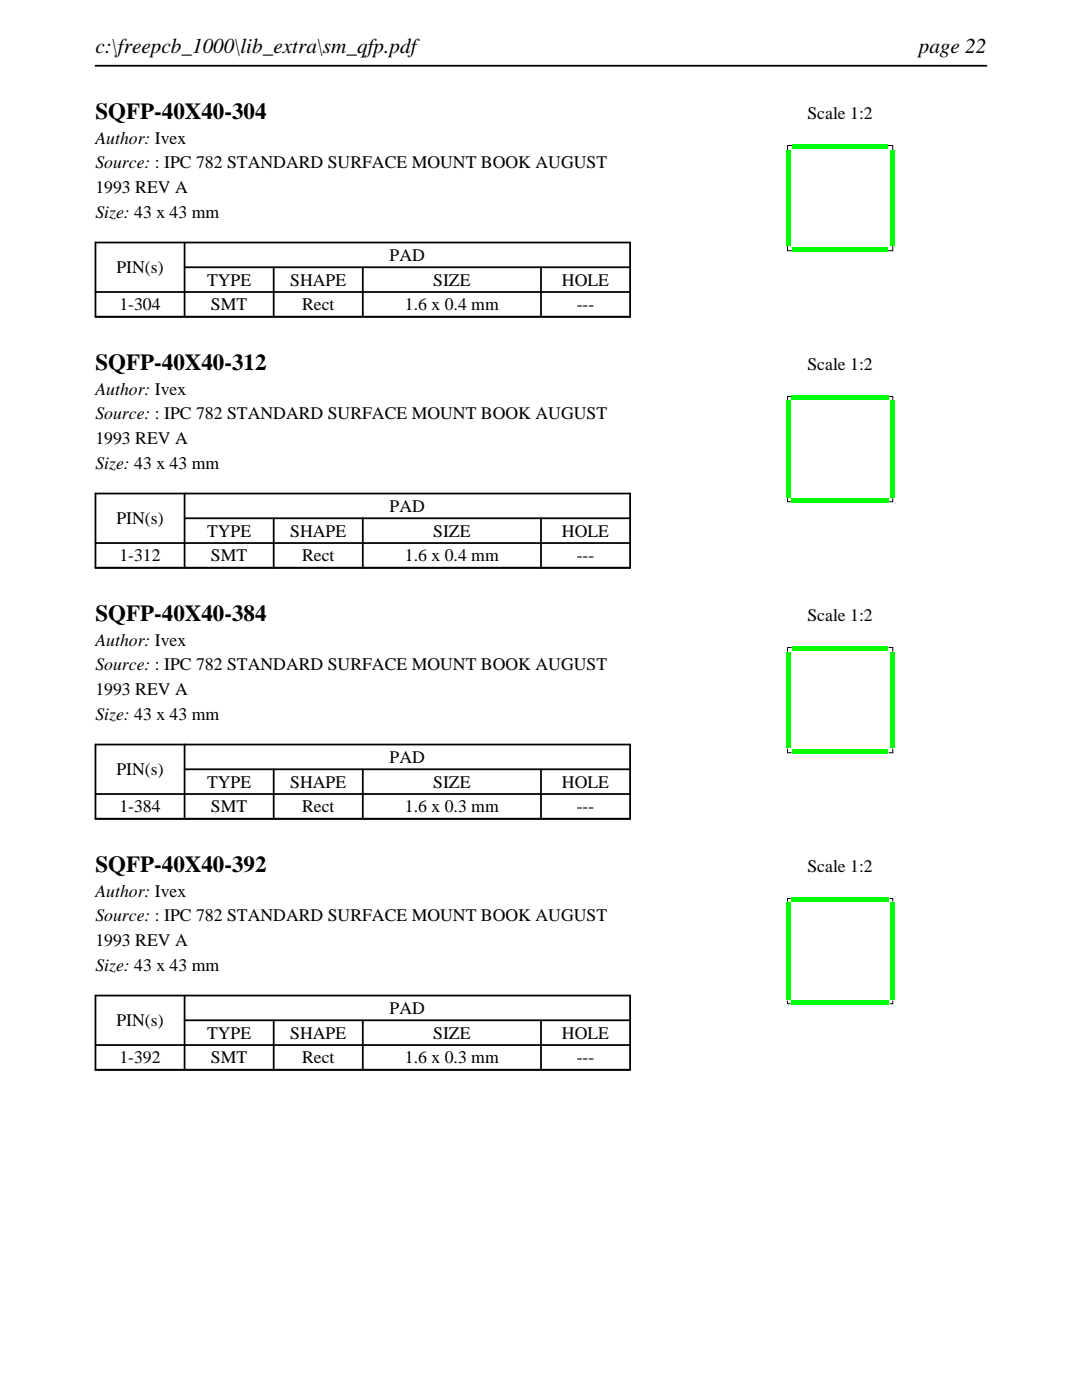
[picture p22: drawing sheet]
<svg xmlns="http://www.w3.org/2000/svg" width="216mm" height="279mm" viewBox="0 0 216 279" stroke-linecap="round" stroke-linejoin="round" font-family="sans-serif">
<defs><g id="words">
<g font-size="4.6">
<text x="19" y="23.7">SQFP-40X40-304</text>
<text x="19" y="73.8">SQFP-40X40-312</text>
<text x="19" y="123.9">SQFP-40X40-384</text>
<text x="19" y="174">SQFP-40X40-392</text>
</g>
<g font-size="4.2">
<text x="19" y="10.6">c:\freepcb_1000\lib_extra\sm_qfp.pdf</text>
<text x="183.3" y="10.6">page 22</text>
</g>
<g font-size="3.5">
<text x="161.1" y="23.7">Scale 1:2</text>
<text x="19" y="28.6">Author: Ivex</text>
<text x="19" y="33.6">Source: : IPC 782 STANDARD SURFACE MOUNT BOOK AUGUST</text>
<text x="19" y="38.5">1993 REV A</text>
<text x="19" y="43.5">Size: 43 x 43 mm</text>
<text x="77.8" y="52.1">PAD</text>
<text x="23.2" y="54.5">PIN(s)</text>
<text x="41.3" y="57">TYPE</text>
<text x="57.9" y="57">SHAPE</text>
<text x="86.4" y="57">SIZE</text>
<text x="112.1" y="57">HOLE</text>
<text x="23.8" y="61.9">1-304</text>
<text x="42.1" y="61.9">SMT</text>
<text x="60.3" y="61.9">Rect</text>
<text x="80.8" y="61.9">1.6 x 0.4 mm</text>
<text x="115.1" y="61.9">---</text>
<text x="161.1" y="73.8">Scale 1:2</text>
<text x="19" y="78.7">Author: Ivex</text>
<text x="19" y="83.7">Source: : IPC 782 STANDARD SURFACE MOUNT BOOK AUGUST</text>
<text x="19" y="88.6">1993 REV A</text>
<text x="19" y="93.6">Size: 43 x 43 mm</text>
<text x="23.2" y="104.6">PIN(s)</text>
<text x="41.3" y="107.1">TYPE</text>
<text x="57.9" y="107.1">SHAPE</text>
<text x="77.8" y="102.2">PAD</text>
<text x="86.4" y="107.1">SIZE</text>
<text x="112.1" y="107.1">HOLE</text>
<text x="23.8" y="112">1-312</text>
<text x="42.1" y="112">SMT</text>
<text x="60.3" y="112">Rect</text>
<text x="80.8" y="112">1.6 x 0.4 mm</text>
<text x="115.1" y="112">---</text>
<text x="161.1" y="123.9">Scale 1:2</text>
<text x="19" y="128.8">Author: Ivex</text>
<text x="19" y="133.8">Source: : IPC 782 STANDARD SURFACE MOUNT BOOK AUGUST</text>
<text x="19" y="138.7">1993 REV A</text>
<text x="19" y="143.7">Size: 43 x 43 mm</text>
<text x="23.2" y="154.7">PIN(s)</text>
<text x="77.8" y="152.3">PAD</text>
<text x="41.3" y="157.2">TYPE</text>
<text x="57.9" y="157.2">SHAPE</text>
<text x="86.4" y="157.2">SIZE</text>
<text x="112.1" y="157.2">HOLE</text>
<text x="23.8" y="162.1">1-384</text>
<text x="42.1" y="162.1">SMT</text>
<text x="60.3" y="162.1">Rect</text>
<text x="80.8" y="162.1">1.6 x 0.3 mm</text>
<text x="115.1" y="162.1">---</text>
<text x="161.1" y="174">Scale 1:2</text>
<text x="19" y="178.9">Author: Ivex</text>
<text x="19" y="183.9">Source: : IPC 782 STANDARD SURFACE MOUNT BOOK AUGUST</text>
<text x="19" y="188.8">1993 REV A</text>
<text x="19" y="193.7">Size: 43 x 43 mm</text>
<text x="77.8" y="202.4">PAD</text>
<text x="23.2" y="204.8">PIN(s)</text>
<text x="41.3" y="207.3">TYPE</text>
<text x="57.9" y="207.3">SHAPE</text>
<text x="86.4" y="207.3">SIZE</text>
<text x="112.1" y="207.3">HOLE</text>
<text x="23.8" y="212.2">1-392</text>
<text x="42.1" y="212.2">SMT</text>
<text x="60.3" y="212.2">Rect</text>
<text x="80.8" y="212.2">1.6 x 0.3 mm</text>
<text x="115.1" y="212.2">---</text>
</g>
</g></defs>
<path d="M19 13.1h177.8M19 48.4h106.7v14.8h-106.7zM19 58.3h106.7M36.8 53.3h88.9M36.8 48.4v14.8M54.6 53.3v9.9M72.4 53.3v9.9M107.9 53.3v9.9" fill="none" stroke="#000" stroke-width=".35"/>
<path d="M157.1 29h.9zM157.1 29v.9zM177.3 29h.8zM178.1 29v.9zM157.1 50h.9zM157.1 49.2v.8zM177.3 50h.8zM178.1 49.2v.8z" fill="none" stroke="#000" stroke-width=".2"/>
<g fill="#0f0">
<path d="M158.2 49.5h.2v.8h-.2z"/>
<path d="M158.4 49.5h.2v.8h-.2z"/>
<path d="M158.7 49.5h.2v.8h-.2z"/>
<path d="M158.9 49.5h.2v.8h-.2z"/>
<path d="M159.2 49.5h.2v.8h-.2z"/>
<path d="M159.4 49.5h.2v.8h-.2z"/>
<path d="M159.7 49.5h.2v.8h-.2z"/>
<path d="M159.9 49.5h.2v.8h-.2z"/>
<path d="M160.2 49.5h.2v.8h-.2z"/>
<path d="M160.4 49.5h.2v.8h-.2z"/>
<path d="M160.7 49.5h.2v.8h-.2z"/>
<path d="M160.9 49.5h.2v.8h-.2z"/>
<path d="M161.2 49.5h.2v.8h-.2z"/>
<path d="M161.4 49.5h.2v.8h-.2z"/>
<path d="M161.7 49.5h.2v.8h-.2z"/>
<path d="M161.9 49.5h.2v.8h-.2z"/>
<path d="M162.2 49.5h.2v.8h-.2z"/>
<path d="M162.4 49.5h.2v.8h-.2z"/>
<path d="M162.7 49.5h.2v.8h-.2z"/>
<path d="M162.9 49.5h.2v.8h-.2z"/>
<path d="M163.2 49.5h.2v.8h-.2z"/>
<path d="M163.4 49.5h.2v.8h-.2z"/>
<path d="M163.7 49.5h.2v.8h-.2z"/>
<path d="M163.9 49.5h.2v.8h-.2z"/>
<path d="M164.2 49.5h.2v.8h-.2z"/>
<path d="M164.4 49.5h.2v.8h-.2z"/>
<path d="M164.7 49.5h.2v.8h-.2z"/>
<path d="M164.9 49.5h.2v.8h-.2z"/>
<path d="M165.2 49.5h.2v.8h-.2z"/>
<path d="M165.4 49.5h.2v.8h-.2z"/>
<path d="M165.7 49.5h.2v.8h-.2z"/>
<path d="M165.9 49.5h.2v.8h-.2z"/>
<path d="M166.2 49.5h.2v.8h-.2z"/>
<path d="M166.4 49.5h.2v.8h-.2z"/>
<path d="M166.7 49.5h.2v.8h-.2z"/>
<path d="M166.9 49.5h.2v.8h-.2z"/>
<path d="M167.2 49.5h.2v.8h-.2z"/>
<path d="M167.4 49.5h.2v.8h-.2z"/>
<path d="M167.7 49.5h.2v.8h-.2z"/>
<path d="M167.9 49.5h.2v.8h-.2z"/>
<path d="M168.2 49.5h.2v.8h-.2z"/>
<path d="M168.4 49.5h.2v.8h-.2z"/>
<path d="M168.7 49.5h.2v.8h-.2z"/>
<path d="M168.9 49.5h.2v.8h-.2z"/>
<path d="M169.2 49.5h.2v.8h-.2z"/>
<path d="M169.4 49.5h.2v.8h-.2z"/>
<path d="M169.7 49.5h.2v.8h-.2z"/>
<path d="M169.9 49.5h.2v.8h-.2z"/>
<path d="M170.2 49.5h.2v.8h-.2z"/>
<path d="M170.4 49.5h.2v.8h-.2z"/>
<path d="M170.7 49.5h.2v.8h-.2z"/>
<path d="M170.9 49.5h.2v.8h-.2z"/>
<path d="M171.2 49.5h.2v.8h-.2z"/>
<path d="M171.4 49.5h.2v.8h-.2z"/>
<path d="M171.7 49.5h.2v.8h-.2z"/>
<path d="M171.9 49.5h.2v.8h-.2z"/>
<path d="M172.2 49.5h.2v.8h-.2z"/>
<path d="M172.4 49.5h.2v.8h-.2z"/>
<path d="M172.7 49.5h.2v.8h-.2z"/>
<path d="M172.9 49.5h.2v.8h-.2z"/>
<path d="M173.2 49.5h.2v.8h-.2z"/>
<path d="M173.4 49.5h.2v.8h-.2z"/>
<path d="M173.7 49.5h.2v.8h-.2z"/>
<path d="M173.9 49.5h.2v.8h-.2z"/>
<path d="M174.2 49.5h.2v.8h-.2z"/>
<path d="M174.4 49.5h.2v.8h-.2z"/>
<path d="M174.7 49.5h.2v.8h-.2z"/>
<path d="M174.9 49.5h.2v.8h-.2z"/>
<path d="M175.2 49.5h.2v.8h-.2z"/>
<path d="M175.4 49.5h.2v.8h-.2z"/>
<path d="M175.7 49.5h.2v.8h-.2z"/>
<path d="M175.9 49.5h.2v.8h-.2z"/>
<path d="M176.2 49.5h.2v.8h-.2z"/>
<path d="M176.4 49.5h.2v.8h-.2z"/>
<path d="M176.7 49.5h.2v.8h-.2z"/>
<path d="M176.9 49.5h.2v.8h-.2z"/>
<path d="M177.6 48.8h.8v.2h-.8z"/>
<path d="M177.6 48.6h.8v.2h-.8z"/>
<path d="M177.6 48.3h.8v.2h-.8z"/>
<path d="M177.6 48.1h.8v.2h-.8z"/>
<path d="M177.6 47.8h.8v.2h-.8z"/>
<path d="M177.6 47.6h.8v.2h-.8z"/>
<path d="M177.6 47.3h.8v.2h-.8z"/>
<path d="M177.6 47.1h.8v.2h-.8z"/>
<path d="M177.6 46.8h.8v.2h-.8z"/>
<path d="M177.6 46.6h.8v.2h-.8z"/>
<path d="M177.6 46.3h.8v.2h-.8z"/>
<path d="M177.6 46.1h.8v.2h-.8z"/>
<path d="M177.6 45.8h.8v.2h-.8z"/>
<path d="M177.6 45.6h.8v.2h-.8z"/>
<path d="M177.6 45.3h.8v.2h-.8z"/>
<path d="M177.6 45.1h.8v.2h-.8z"/>
<path d="M177.6 44.8h.8v.2h-.8z"/>
<path d="M177.6 44.6h.8v.2h-.8z"/>
<path d="M177.6 44.3h.8v.2h-.8z"/>
<path d="M177.6 44.1h.8v.2h-.8z"/>
<path d="M177.6 43.8h.8v.2h-.8z"/>
<path d="M177.6 43.6h.8v.2h-.8z"/>
<path d="M177.6 43.3h.8v.2h-.8z"/>
<path d="M177.6 43.1h.8v.2h-.8z"/>
<path d="M177.6 42.8h.8v.2h-.8z"/>
<path d="M177.6 42.6h.8v.2h-.8z"/>
<path d="M177.6 42.3h.8v.2h-.8z"/>
<path d="M177.6 42.1h.8v.2h-.8z"/>
<path d="M177.6 41.8h.8v.2h-.8z"/>
<path d="M177.6 41.6h.8v.2h-.8z"/>
<path d="M177.6 41.3h.8v.2h-.8z"/>
<path d="M177.6 41.1h.8v.2h-.8z"/>
<path d="M177.6 40.8h.8v.2h-.8z"/>
<path d="M177.6 40.6h.8v.2h-.8z"/>
<path d="M177.6 40.3h.8v.2h-.8z"/>
<path d="M177.6 40.1h.8v.2h-.8z"/>
<path d="M177.6 39.8h.8v.2h-.8z"/>
<path d="M177.6 39.6h.8v.2h-.8z"/>
<path d="M177.6 39.3h.8v.2h-.8z"/>
<path d="M177.6 39.1h.8v.2h-.8z"/>
<path d="M177.6 38.8h.8v.2h-.8z"/>
<path d="M177.6 38.6h.8v.2h-.8z"/>
<path d="M177.6 38.3h.8v.2h-.8z"/>
<path d="M177.6 38.1h.8v.2h-.8z"/>
<path d="M177.6 37.8h.8v.2h-.8z"/>
<path d="M177.6 37.6h.8v.2h-.8z"/>
<path d="M177.6 37.3h.8v.2h-.8z"/>
<path d="M177.6 37.1h.8v.2h-.8z"/>
<path d="M177.6 36.8h.8v.2h-.8z"/>
<path d="M177.6 36.6h.8v.2h-.8z"/>
<path d="M177.6 36.3h.8v.2h-.8z"/>
<path d="M177.6 36.1h.8v.2h-.8z"/>
<path d="M177.6 35.8h.8v.2h-.8z"/>
<path d="M177.6 35.6h.8v.2h-.8z"/>
<path d="M177.6 35.3h.8v.2h-.8z"/>
<path d="M177.6 35.1h.8v.2h-.8z"/>
<path d="M177.6 34.8h.8v.2h-.8z"/>
<path d="M177.6 34.6h.8v.2h-.8z"/>
<path d="M177.6 34.3h.8v.2h-.8z"/>
<path d="M177.6 34.1h.8v.2h-.8z"/>
<path d="M177.6 33.8h.8v.2h-.8z"/>
<path d="M177.6 33.6h.8v.2h-.8z"/>
<path d="M177.6 33.3h.8v.2h-.8z"/>
<path d="M177.6 33.1h.8v.2h-.8z"/>
<path d="M177.6 32.8h.8v.2h-.8z"/>
<path d="M177.6 32.6h.8v.2h-.8z"/>
<path d="M177.6 32.3h.8v.2h-.8z"/>
<path d="M177.6 32.1h.8v.2h-.8z"/>
<path d="M177.6 31.8h.8v.2h-.8z"/>
<path d="M177.6 31.6h.8v.2h-.8z"/>
<path d="M177.6 31.3h.8v.2h-.8z"/>
<path d="M177.6 31.1h.8v.2h-.8z"/>
<path d="M177.6 30.8h.8v.2h-.8z"/>
<path d="M177.6 30.6h.8v.2h-.8z"/>
<path d="M177.6 30.3h.8v.2h-.8z"/>
<path d="M177.6 30.1h.8v.2h-.8z"/>
<path d="M176.9 28.8h.2v.8h-.2z"/>
<path d="M176.7 28.8h.2v.8h-.2z"/>
<path d="M176.4 28.8h.2v.8h-.2z"/>
<path d="M176.2 28.8h.2v.8h-.2z"/>
<path d="M175.9 28.8h.2v.8h-.2z"/>
<path d="M175.7 28.8h.2v.8h-.2z"/>
<path d="M175.4 28.8h.2v.8h-.2z"/>
<path d="M175.2 28.8h.2v.8h-.2z"/>
<path d="M174.9 28.8h.2v.8h-.2z"/>
<path d="M174.7 28.8h.2v.8h-.2z"/>
<path d="M174.4 28.8h.2v.8h-.2z"/>
<path d="M174.2 28.8h.2v.8h-.2z"/>
<path d="M173.9 28.8h.2v.8h-.2z"/>
<path d="M173.7 28.8h.2v.8h-.2z"/>
<path d="M173.4 28.8h.2v.8h-.2z"/>
<path d="M173.2 28.8h.2v.8h-.2z"/>
<path d="M172.9 28.8h.2v.8h-.2z"/>
<path d="M172.7 28.8h.2v.8h-.2z"/>
<path d="M172.4 28.8h.2v.8h-.2z"/>
<path d="M172.2 28.8h.2v.8h-.2z"/>
<path d="M171.9 28.8h.2v.8h-.2z"/>
<path d="M171.7 28.8h.2v.8h-.2z"/>
<path d="M171.4 28.8h.2v.8h-.2z"/>
<path d="M171.2 28.8h.2v.8h-.2z"/>
<path d="M170.9 28.8h.2v.8h-.2z"/>
<path d="M170.7 28.8h.2v.8h-.2z"/>
<path d="M170.4 28.8h.2v.8h-.2z"/>
<path d="M170.2 28.8h.2v.8h-.2z"/>
<path d="M169.9 28.8h.2v.8h-.2z"/>
<path d="M169.7 28.8h.2v.8h-.2z"/>
<path d="M169.4 28.8h.2v.8h-.2z"/>
<path d="M169.2 28.8h.2v.8h-.2z"/>
<path d="M168.9 28.8h.2v.8h-.2z"/>
<path d="M168.7 28.8h.2v.8h-.2z"/>
<path d="M168.4 28.8h.2v.8h-.2z"/>
<path d="M168.2 28.8h.2v.8h-.2z"/>
<path d="M167.9 28.8h.2v.8h-.2z"/>
<path d="M167.7 28.8h.2v.8h-.2z"/>
<path d="M167.4 28.8h.2v.8h-.2z"/>
<path d="M167.2 28.8h.2v.8h-.2z"/>
<path d="M166.9 28.8h.2v.8h-.2z"/>
<path d="M166.7 28.8h.2v.8h-.2z"/>
<path d="M166.4 28.8h.2v.8h-.2z"/>
<path d="M166.2 28.8h.2v.8h-.2z"/>
<path d="M165.9 28.8h.2v.8h-.2z"/>
<path d="M165.7 28.8h.2v.8h-.2z"/>
<path d="M165.4 28.8h.2v.8h-.2z"/>
<path d="M165.2 28.8h.2v.8h-.2z"/>
<path d="M164.9 28.8h.2v.8h-.2z"/>
<path d="M164.7 28.8h.2v.8h-.2z"/>
<path d="M164.4 28.8h.2v.8h-.2z"/>
<path d="M164.2 28.8h.2v.8h-.2z"/>
<path d="M163.9 28.8h.2v.8h-.2z"/>
<path d="M163.7 28.8h.2v.8h-.2z"/>
<path d="M163.4 28.8h.2v.8h-.2z"/>
<path d="M163.2 28.8h.2v.8h-.2z"/>
<path d="M162.9 28.8h.2v.8h-.2z"/>
<path d="M162.7 28.8h.2v.8h-.2z"/>
<path d="M162.4 28.8h.2v.8h-.2z"/>
<path d="M162.2 28.8h.2v.8h-.2z"/>
<path d="M161.9 28.8h.2v.8h-.2z"/>
<path d="M161.7 28.8h.2v.8h-.2z"/>
<path d="M161.4 28.8h.2v.8h-.2z"/>
<path d="M161.2 28.8h.2v.8h-.2z"/>
<path d="M160.9 28.8h.2v.8h-.2z"/>
<path d="M160.7 28.8h.2v.8h-.2z"/>
<path d="M160.4 28.8h.2v.8h-.2z"/>
<path d="M160.2 28.8h.2v.8h-.2z"/>
<path d="M159.9 28.8h.2v.8h-.2z"/>
<path d="M159.7 28.8h.2v.8h-.2z"/>
<path d="M159.4 28.8h.2v.8h-.2z"/>
<path d="M159.2 28.8h.2v.8h-.2z"/>
<path d="M158.9 28.8h.2v.8h-.2z"/>
<path d="M158.7 28.8h.2v.8h-.2z"/>
<path d="M158.4 28.8h.2v.8h-.2z"/>
<path d="M158.2 28.8h.2v.8h-.2z"/>
<path d="M156.9 30.1h.8v.2h-.8z"/>
<path d="M156.9 30.3h.8v.2h-.8z"/>
<path d="M156.9 30.6h.8v.2h-.8z"/>
<path d="M156.9 30.8h.8v.2h-.8z"/>
<path d="M156.9 31.1h.8v.2h-.8z"/>
<path d="M156.9 31.3h.8v.2h-.8z"/>
<path d="M156.9 31.6h.8v.2h-.8z"/>
<path d="M156.9 31.8h.8v.2h-.8z"/>
<path d="M156.9 32.1h.8v.2h-.8z"/>
<path d="M156.9 32.3h.8v.2h-.8z"/>
<path d="M156.9 32.6h.8v.2h-.8z"/>
<path d="M156.9 32.8h.8v.2h-.8z"/>
<path d="M156.9 33.1h.8v.2h-.8z"/>
<path d="M156.9 33.3h.8v.2h-.8z"/>
<path d="M156.9 33.6h.8v.2h-.8z"/>
<path d="M156.9 33.8h.8v.2h-.8z"/>
<path d="M156.9 34.1h.8v.2h-.8z"/>
<path d="M156.9 34.3h.8v.2h-.8z"/>
<path d="M156.9 34.6h.8v.2h-.8z"/>
<path d="M156.9 34.8h.8v.2h-.8z"/>
<path d="M156.9 35.1h.8v.2h-.8z"/>
<path d="M156.9 35.3h.8v.2h-.8z"/>
<path d="M156.9 35.6h.8v.2h-.8z"/>
<path d="M156.9 35.8h.8v.2h-.8z"/>
<path d="M156.9 36.1h.8v.2h-.8z"/>
<path d="M156.9 36.3h.8v.2h-.8z"/>
<path d="M156.9 36.6h.8v.2h-.8z"/>
<path d="M156.9 36.8h.8v.2h-.8z"/>
<path d="M156.9 37.1h.8v.2h-.8z"/>
<path d="M156.9 37.3h.8v.2h-.8z"/>
<path d="M156.9 37.6h.8v.2h-.8z"/>
<path d="M156.9 37.8h.8v.2h-.8z"/>
<path d="M156.9 38.1h.8v.2h-.8z"/>
<path d="M156.9 38.3h.8v.2h-.8z"/>
<path d="M156.9 38.6h.8v.2h-.8z"/>
<path d="M156.9 38.8h.8v.2h-.8z"/>
<path d="M156.9 39.1h.8v.2h-.8z"/>
<path d="M156.9 39.3h.8v.2h-.8z"/>
<path d="M156.9 39.6h.8v.2h-.8z"/>
<path d="M156.9 39.8h.8v.2h-.8z"/>
<path d="M156.9 40.1h.8v.2h-.8z"/>
<path d="M156.9 40.3h.8v.2h-.8z"/>
<path d="M156.9 40.6h.8v.2h-.8z"/>
<path d="M156.9 40.8h.8v.2h-.8z"/>
<path d="M156.9 41.1h.8v.2h-.8z"/>
<path d="M156.9 41.3h.8v.2h-.8z"/>
<path d="M156.9 41.6h.8v.2h-.8z"/>
<path d="M156.9 41.8h.8v.2h-.8z"/>
<path d="M156.9 42.1h.8v.2h-.8z"/>
<path d="M156.9 42.3h.8v.2h-.8z"/>
<path d="M156.9 42.6h.8v.2h-.8z"/>
<path d="M156.9 42.8h.8v.2h-.8z"/>
<path d="M156.9 43.1h.8v.2h-.8z"/>
<path d="M156.9 43.3h.8v.2h-.8z"/>
<path d="M156.9 43.6h.8v.2h-.8z"/>
<path d="M156.9 43.8h.8v.2h-.8z"/>
<path d="M156.9 44.1h.8v.2h-.8z"/>
<path d="M156.9 44.3h.8v.2h-.8z"/>
<path d="M156.9 44.6h.8v.2h-.8z"/>
<path d="M156.9 44.8h.8v.2h-.8z"/>
<path d="M156.9 45.1h.8v.2h-.8z"/>
<path d="M156.9 45.3h.8v.2h-.8z"/>
<path d="M156.9 45.6h.8v.2h-.8z"/>
<path d="M156.9 45.8h.8v.2h-.8z"/>
<path d="M156.9 46.1h.8v.2h-.8z"/>
<path d="M156.9 46.3h.8v.2h-.8z"/>
<path d="M156.9 46.6h.8v.2h-.8z"/>
<path d="M156.9 46.8h.8v.2h-.8z"/>
<path d="M156.9 47.1h.8v.2h-.8z"/>
<path d="M156.9 47.3h.8v.2h-.8z"/>
<path d="M156.9 47.6h.8v.2h-.8z"/>
<path d="M156.9 47.8h.8v.2h-.8z"/>
<path d="M156.9 48.1h.8v.2h-.8z"/>
<path d="M156.9 48.3h.8v.2h-.8z"/>
<path d="M156.9 48.6h.8v.2h-.8z"/>
<path d="M156.9 48.8h.8v.2h-.8z"/>
</g>
<path d="M19 98.5h106.7v14.8h-106.7zM36.8 98.5v14.8M19 108.4h106.7M36.8 103.4h88.9M54.6 103.4v9.9M72.4 103.4v9.9M107.9 103.4v9.9" fill="none" stroke="#000" stroke-width=".35"/>
<path d="M157.1 79.1h.7zM157.1 79.1v.7zM177.5 79.1h.6zM178.1 79.1v.7zM157.1 99.5v.6zM178.1 99.5v.6zM157.1 100.1h.7zM177.5 100.1h.6z" fill="none" stroke="#000" stroke-width=".2"/>
<g fill="#0f0">
<path d="M157.9 99.6h.2v.8h-.2z"/>
<path d="M158.2 99.6h.2v.8h-.2z"/>
<path d="M158.4 99.6h.2v.8h-.2z"/>
<path d="M158.7 99.6h.2v.8h-.2z"/>
<path d="M158.9 99.6h.2v.8h-.2z"/>
<path d="M159.2 99.6h.2v.8h-.2z"/>
<path d="M159.4 99.6h.2v.8h-.2z"/>
<path d="M159.7 99.6h.2v.8h-.2z"/>
<path d="M159.9 99.6h.2v.8h-.2z"/>
<path d="M160.2 99.6h.2v.8h-.2z"/>
<path d="M160.4 99.6h.2v.8h-.2z"/>
<path d="M160.7 99.6h.2v.8h-.2z"/>
<path d="M160.9 99.6h.2v.8h-.2z"/>
<path d="M161.2 99.6h.2v.8h-.2z"/>
<path d="M161.4 99.6h.2v.8h-.2z"/>
<path d="M161.7 99.6h.2v.8h-.2z"/>
<path d="M161.9 99.6h.2v.8h-.2z"/>
<path d="M162.2 99.6h.2v.8h-.2z"/>
<path d="M162.4 99.6h.2v.8h-.2z"/>
<path d="M162.7 99.6h.2v.8h-.2z"/>
<path d="M162.9 99.6h.2v.8h-.2z"/>
<path d="M163.2 99.6h.2v.8h-.2z"/>
<path d="M163.4 99.6h.2v.8h-.2z"/>
<path d="M163.7 99.6h.2v.8h-.2z"/>
<path d="M163.9 99.6h.2v.8h-.2z"/>
<path d="M164.2 99.6h.2v.8h-.2z"/>
<path d="M164.4 99.6h.2v.8h-.2z"/>
<path d="M164.7 99.6h.2v.8h-.2z"/>
<path d="M164.9 99.6h.2v.8h-.2z"/>
<path d="M165.2 99.6h.2v.8h-.2z"/>
<path d="M165.4 99.6h.2v.8h-.2z"/>
<path d="M165.7 99.6h.2v.8h-.2z"/>
<path d="M165.9 99.6h.2v.8h-.2z"/>
<path d="M166.2 99.6h.2v.8h-.2z"/>
<path d="M166.4 99.6h.2v.8h-.2z"/>
<path d="M166.7 99.6h.2v.8h-.2z"/>
<path d="M166.9 99.6h.2v.8h-.2z"/>
<path d="M167.2 99.6h.2v.8h-.2z"/>
<path d="M167.4 99.6h.2v.8h-.2z"/>
<path d="M167.7 99.6h.2v.8h-.2z"/>
<path d="M167.9 99.6h.2v.8h-.2z"/>
<path d="M168.2 99.6h.2v.8h-.2z"/>
<path d="M168.4 99.6h.2v.8h-.2z"/>
<path d="M168.7 99.6h.2v.8h-.2z"/>
<path d="M168.9 99.6h.2v.8h-.2z"/>
<path d="M169.2 99.6h.2v.8h-.2z"/>
<path d="M169.4 99.6h.2v.8h-.2z"/>
<path d="M169.7 99.6h.2v.8h-.2z"/>
<path d="M169.9 99.6h.2v.8h-.2z"/>
<path d="M170.2 99.6h.2v.8h-.2z"/>
<path d="M170.4 99.6h.2v.8h-.2z"/>
<path d="M170.7 99.6h.2v.8h-.2z"/>
<path d="M170.9 99.6h.2v.8h-.2z"/>
<path d="M171.2 99.6h.2v.8h-.2z"/>
<path d="M171.4 99.6h.2v.8h-.2z"/>
<path d="M171.7 99.6h.2v.8h-.2z"/>
<path d="M171.9 99.6h.2v.8h-.2z"/>
<path d="M172.2 99.6h.2v.8h-.2z"/>
<path d="M172.4 99.6h.2v.8h-.2z"/>
<path d="M172.7 99.6h.2v.8h-.2z"/>
<path d="M172.9 99.6h.2v.8h-.2z"/>
<path d="M173.2 99.6h.2v.8h-.2z"/>
<path d="M173.4 99.6h.2v.8h-.2z"/>
<path d="M173.7 99.6h.2v.8h-.2z"/>
<path d="M173.9 99.6h.2v.8h-.2z"/>
<path d="M174.2 99.6h.2v.8h-.2z"/>
<path d="M174.4 99.6h.2v.8h-.2z"/>
<path d="M174.7 99.6h.2v.8h-.2z"/>
<path d="M174.9 99.6h.2v.8h-.2z"/>
<path d="M175.2 99.6h.2v.8h-.2z"/>
<path d="M175.4 99.6h.2v.8h-.2z"/>
<path d="M175.7 99.6h.2v.8h-.2z"/>
<path d="M175.9 99.6h.2v.8h-.2z"/>
<path d="M176.2 99.6h.2v.8h-.2z"/>
<path d="M176.4 99.6h.2v.8h-.2z"/>
<path d="M176.7 99.6h.2v.8h-.2z"/>
<path d="M176.9 99.6h.2v.8h-.2z"/>
<path d="M177.2 99.6h.2v.8h-.2z"/>
<path d="M177.6 99.2h.8v.2h-.8z"/>
<path d="M177.6 98.9h.8v.2h-.8z"/>
<path d="M177.6 98.7h.8v.2h-.8z"/>
<path d="M177.6 98.4h.8v.2h-.8z"/>
<path d="M177.6 98.2h.8v.2h-.8z"/>
<path d="M177.6 97.9h.8v.2h-.8z"/>
<path d="M177.6 97.7h.8v.2h-.8z"/>
<path d="M177.6 97.4h.8v.2h-.8z"/>
<path d="M177.6 97.2h.8v.2h-.8z"/>
<path d="M177.6 96.9h.8v.2h-.8z"/>
<path d="M177.6 96.7h.8v.2h-.8z"/>
<path d="M177.6 96.4h.8v.2h-.8z"/>
<path d="M177.6 96.2h.8v.2h-.8z"/>
<path d="M177.6 95.9h.8v.2h-.8z"/>
<path d="M177.6 95.7h.8v.2h-.8z"/>
<path d="M177.6 95.4h.8v.2h-.8z"/>
<path d="M177.6 95.2h.8v.2h-.8z"/>
<path d="M177.6 94.9h.8v.2h-.8z"/>
<path d="M177.6 94.7h.8v.2h-.8z"/>
<path d="M177.6 94.4h.8v.2h-.8z"/>
<path d="M177.6 94.2h.8v.2h-.8z"/>
<path d="M177.6 93.9h.8v.2h-.8z"/>
<path d="M177.6 93.7h.8v.2h-.8z"/>
<path d="M177.6 93.4h.8v.2h-.8z"/>
<path d="M177.6 93.2h.8v.2h-.8z"/>
<path d="M177.6 92.9h.8v.2h-.8z"/>
<path d="M177.6 92.7h.8v.2h-.8z"/>
<path d="M177.6 92.4h.8v.2h-.8z"/>
<path d="M177.6 92.2h.8v.2h-.8z"/>
<path d="M177.6 91.9h.8v.2h-.8z"/>
<path d="M177.6 91.7h.8v.2h-.8z"/>
<path d="M177.6 91.4h.8v.2h-.8z"/>
<path d="M177.6 91.2h.8v.2h-.8z"/>
<path d="M177.6 90.9h.8v.2h-.8z"/>
<path d="M177.6 90.7h.8v.2h-.8z"/>
<path d="M177.6 90.4h.8v.2h-.8z"/>
<path d="M177.6 90.2h.8v.2h-.8z"/>
<path d="M177.6 89.9h.8v.2h-.8z"/>
<path d="M177.6 89.7h.8v.2h-.8z"/>
<path d="M177.6 89.4h.8v.2h-.8z"/>
<path d="M177.6 89.2h.8v.2h-.8z"/>
<path d="M177.6 88.9h.8v.2h-.8z"/>
<path d="M177.6 88.7h.8v.2h-.8z"/>
<path d="M177.6 88.4h.8v.2h-.8z"/>
<path d="M177.6 88.2h.8v.2h-.8z"/>
<path d="M177.6 87.9h.8v.2h-.8z"/>
<path d="M177.6 87.7h.8v.2h-.8z"/>
<path d="M177.6 87.4h.8v.2h-.8z"/>
<path d="M177.6 87.2h.8v.2h-.8z"/>
<path d="M177.6 86.9h.8v.2h-.8z"/>
<path d="M177.6 86.7h.8v.2h-.8z"/>
<path d="M177.6 86.4h.8v.2h-.8z"/>
<path d="M177.6 86.2h.8v.2h-.8z"/>
<path d="M177.6 85.9h.8v.2h-.8z"/>
<path d="M177.6 85.7h.8v.2h-.8z"/>
<path d="M177.6 85.4h.8v.2h-.8z"/>
<path d="M177.6 85.2h.8v.2h-.8z"/>
<path d="M177.6 84.9h.8v.2h-.8z"/>
<path d="M177.6 84.7h.8v.2h-.8z"/>
<path d="M177.6 84.4h.8v.2h-.8z"/>
<path d="M177.6 84.2h.8v.2h-.8z"/>
<path d="M177.6 83.9h.8v.2h-.8z"/>
<path d="M177.6 83.7h.8v.2h-.8z"/>
<path d="M177.6 83.4h.8v.2h-.8z"/>
<path d="M177.6 83.2h.8v.2h-.8z"/>
<path d="M177.6 82.9h.8v.2h-.8z"/>
<path d="M177.6 82.7h.8v.2h-.8z"/>
<path d="M177.6 82.4h.8v.2h-.8z"/>
<path d="M177.6 82.2h.8v.2h-.8z"/>
<path d="M177.6 81.9h.8v.2h-.8z"/>
<path d="M177.6 81.7h.8v.2h-.8z"/>
<path d="M177.6 81.4h.8v.2h-.8z"/>
<path d="M177.6 81.2h.8v.2h-.8z"/>
<path d="M177.6 80.9h.8v.2h-.8z"/>
<path d="M177.6 80.7h.8v.2h-.8z"/>
<path d="M177.6 80.4h.8v.2h-.8z"/>
<path d="M177.6 80.2h.8v.2h-.8z"/>
<path d="M177.6 79.9h.8v.2h-.8z"/>
<path d="M177.2 78.9h.2v.8h-.2z"/>
<path d="M176.9 78.9h.2v.8h-.2z"/>
<path d="M176.7 78.9h.2v.8h-.2z"/>
<path d="M176.4 78.9h.2v.8h-.2z"/>
<path d="M176.2 78.9h.2v.8h-.2z"/>
<path d="M175.9 78.9h.2v.8h-.2z"/>
<path d="M175.7 78.9h.2v.8h-.2z"/>
<path d="M175.4 78.9h.2v.8h-.2z"/>
<path d="M175.2 78.9h.2v.8h-.2z"/>
<path d="M174.9 78.9h.2v.8h-.2z"/>
<path d="M174.7 78.9h.2v.8h-.2z"/>
<path d="M174.4 78.9h.2v.8h-.2z"/>
<path d="M174.2 78.9h.2v.8h-.2z"/>
<path d="M173.9 78.9h.2v.8h-.2z"/>
<path d="M173.7 78.9h.2v.8h-.2z"/>
<path d="M173.4 78.9h.2v.8h-.2z"/>
<path d="M173.2 78.9h.2v.8h-.2z"/>
<path d="M172.9 78.9h.2v.8h-.2z"/>
<path d="M172.7 78.9h.2v.8h-.2z"/>
<path d="M172.4 78.9h.2v.8h-.2z"/>
<path d="M172.2 78.9h.2v.8h-.2z"/>
<path d="M171.9 78.9h.2v.8h-.2z"/>
<path d="M171.7 78.9h.2v.8h-.2z"/>
<path d="M171.4 78.9h.2v.8h-.2z"/>
<path d="M171.2 78.9h.2v.8h-.2z"/>
<path d="M170.9 78.9h.2v.8h-.2z"/>
<path d="M170.7 78.9h.2v.8h-.2z"/>
<path d="M170.4 78.9h.2v.8h-.2z"/>
<path d="M170.2 78.9h.2v.8h-.2z"/>
<path d="M169.9 78.9h.2v.8h-.2z"/>
<path d="M169.7 78.9h.2v.8h-.2z"/>
<path d="M169.4 78.9h.2v.8h-.2z"/>
<path d="M169.2 78.9h.2v.8h-.2z"/>
<path d="M168.9 78.9h.2v.8h-.2z"/>
<path d="M168.7 78.9h.2v.8h-.2z"/>
<path d="M168.4 78.9h.2v.8h-.2z"/>
<path d="M168.2 78.9h.2v.8h-.2z"/>
<path d="M167.9 78.9h.2v.8h-.2z"/>
<path d="M167.7 78.9h.2v.8h-.2z"/>
<path d="M167.4 78.9h.2v.8h-.2z"/>
<path d="M167.2 78.9h.2v.8h-.2z"/>
<path d="M166.9 78.9h.2v.8h-.2z"/>
<path d="M166.7 78.9h.2v.8h-.2z"/>
<path d="M166.4 78.9h.2v.8h-.2z"/>
<path d="M166.2 78.9h.2v.8h-.2z"/>
<path d="M165.9 78.9h.2v.8h-.2z"/>
<path d="M165.7 78.9h.2v.8h-.2z"/>
<path d="M165.4 78.9h.2v.8h-.2z"/>
<path d="M165.2 78.9h.2v.8h-.2z"/>
<path d="M164.9 78.9h.2v.8h-.2z"/>
<path d="M164.7 78.9h.2v.8h-.2z"/>
<path d="M164.4 78.9h.2v.8h-.2z"/>
<path d="M164.2 78.9h.2v.8h-.2z"/>
<path d="M163.9 78.9h.2v.8h-.2z"/>
<path d="M163.7 78.9h.2v.8h-.2z"/>
<path d="M163.4 78.9h.2v.8h-.2z"/>
<path d="M163.2 78.9h.2v.8h-.2z"/>
<path d="M162.9 78.9h.2v.8h-.2z"/>
<path d="M162.7 78.9h.2v.8h-.2z"/>
<path d="M162.4 78.9h.2v.8h-.2z"/>
<path d="M162.2 78.9h.2v.8h-.2z"/>
<path d="M161.9 78.9h.2v.8h-.2z"/>
<path d="M161.7 78.9h.2v.8h-.2z"/>
<path d="M161.4 78.9h.2v.8h-.2z"/>
<path d="M161.2 78.9h.2v.8h-.2z"/>
<path d="M160.9 78.9h.2v.8h-.2z"/>
<path d="M160.7 78.9h.2v.8h-.2z"/>
<path d="M160.4 78.9h.2v.8h-.2z"/>
<path d="M160.2 78.9h.2v.8h-.2z"/>
<path d="M159.9 78.9h.2v.8h-.2z"/>
<path d="M159.7 78.9h.2v.8h-.2z"/>
<path d="M159.4 78.9h.2v.8h-.2z"/>
<path d="M159.2 78.9h.2v.8h-.2z"/>
<path d="M158.9 78.9h.2v.8h-.2z"/>
<path d="M158.7 78.9h.2v.8h-.2z"/>
<path d="M158.4 78.9h.2v.8h-.2z"/>
<path d="M158.2 78.9h.2v.8h-.2z"/>
<path d="M157.9 78.9h.2v.8h-.2z"/>
<path d="M156.9 79.9h.8v.2h-.8z"/>
<path d="M156.9 80.2h.8v.2h-.8z"/>
<path d="M156.9 80.4h.8v.2h-.8z"/>
<path d="M156.9 80.7h.8v.2h-.8z"/>
<path d="M156.9 80.9h.8v.2h-.8z"/>
<path d="M156.9 81.2h.8v.2h-.8z"/>
<path d="M156.9 81.4h.8v.2h-.8z"/>
<path d="M156.9 81.7h.8v.2h-.8z"/>
<path d="M156.9 81.9h.8v.2h-.8z"/>
<path d="M156.9 82.2h.8v.2h-.8z"/>
<path d="M156.9 82.4h.8v.2h-.8z"/>
<path d="M156.9 82.7h.8v.2h-.8z"/>
<path d="M156.9 82.9h.8v.2h-.8z"/>
<path d="M156.9 83.2h.8v.2h-.8z"/>
<path d="M156.9 83.4h.8v.2h-.8z"/>
<path d="M156.9 83.7h.8v.2h-.8z"/>
<path d="M156.9 83.9h.8v.2h-.8z"/>
<path d="M156.9 84.2h.8v.2h-.8z"/>
<path d="M156.9 84.4h.8v.2h-.8z"/>
<path d="M156.9 84.7h.8v.2h-.8z"/>
<path d="M156.9 84.9h.8v.2h-.8z"/>
<path d="M156.9 85.2h.8v.2h-.8z"/>
<path d="M156.9 85.4h.8v.2h-.8z"/>
<path d="M156.9 85.7h.8v.2h-.8z"/>
<path d="M156.9 85.9h.8v.2h-.8z"/>
<path d="M156.9 86.2h.8v.2h-.8z"/>
<path d="M156.9 86.4h.8v.2h-.8z"/>
<path d="M156.9 86.7h.8v.2h-.8z"/>
<path d="M156.9 86.9h.8v.2h-.8z"/>
<path d="M156.9 87.2h.8v.2h-.8z"/>
<path d="M156.9 87.4h.8v.2h-.8z"/>
<path d="M156.9 87.7h.8v.2h-.8z"/>
<path d="M156.9 87.9h.8v.2h-.8z"/>
<path d="M156.9 88.2h.8v.2h-.8z"/>
<path d="M156.9 88.4h.8v.2h-.8z"/>
<path d="M156.9 88.7h.8v.2h-.8z"/>
<path d="M156.9 88.9h.8v.2h-.8z"/>
<path d="M156.9 89.2h.8v.2h-.8z"/>
<path d="M156.9 89.4h.8v.2h-.8z"/>
<path d="M156.9 89.7h.8v.2h-.8z"/>
<path d="M156.9 89.9h.8v.2h-.8z"/>
<path d="M156.9 90.2h.8v.2h-.8z"/>
<path d="M156.9 90.4h.8v.2h-.8z"/>
<path d="M156.9 90.7h.8v.2h-.8z"/>
<path d="M156.9 90.9h.8v.2h-.8z"/>
<path d="M156.9 91.2h.8v.2h-.8z"/>
<path d="M156.9 91.4h.8v.2h-.8z"/>
<path d="M156.9 91.7h.8v.2h-.8z"/>
<path d="M156.9 91.9h.8v.2h-.8z"/>
<path d="M156.9 92.2h.8v.2h-.8z"/>
<path d="M156.9 92.4h.8v.2h-.8z"/>
<path d="M156.9 92.7h.8v.2h-.8z"/>
<path d="M156.9 92.9h.8v.2h-.8z"/>
<path d="M156.9 93.2h.8v.2h-.8z"/>
<path d="M156.9 93.4h.8v.2h-.8z"/>
<path d="M156.9 93.7h.8v.2h-.8z"/>
<path d="M156.9 93.9h.8v.2h-.8z"/>
<path d="M156.9 94.2h.8v.2h-.8z"/>
<path d="M156.9 94.4h.8v.2h-.8z"/>
<path d="M156.9 94.7h.8v.2h-.8z"/>
<path d="M156.9 94.9h.8v.2h-.8z"/>
<path d="M156.9 95.2h.8v.2h-.8z"/>
<path d="M156.9 95.4h.8v.2h-.8z"/>
<path d="M156.9 95.7h.8v.2h-.8z"/>
<path d="M156.9 95.9h.8v.2h-.8z"/>
<path d="M156.9 96.2h.8v.2h-.8z"/>
<path d="M156.9 96.4h.8v.2h-.8z"/>
<path d="M156.9 96.7h.8v.2h-.8z"/>
<path d="M156.9 96.9h.8v.2h-.8z"/>
<path d="M156.9 97.2h.8v.2h-.8z"/>
<path d="M156.9 97.4h.8v.2h-.8z"/>
<path d="M156.9 97.7h.8v.2h-.8z"/>
<path d="M156.9 97.9h.8v.2h-.8z"/>
<path d="M156.9 98.2h.8v.2h-.8z"/>
<path d="M156.9 98.4h.8v.2h-.8z"/>
<path d="M156.9 98.7h.8v.2h-.8z"/>
<path d="M156.9 98.9h.8v.2h-.8z"/>
<path d="M156.9 99.2h.8v.2h-.8z"/>
</g>
<path d="M19 148.6h106.7v14.8h-106.7zM19 158.5h106.7M36.8 153.5h88.9M36.8 148.6v14.8M54.6 153.5v9.9M72.4 153.5v9.9M107.9 153.5v9.9" fill="none" stroke="#000" stroke-width=".35"/>
<path d="M157.1 129.2h.8zM157.1 129.2v.8zM177.4 129.2h.7zM178.1 129.2v.8zM157.1 150.2h.8zM157.1 149.5v.7zM177.4 150.2h.7zM178.1 149.5v.7z" fill="none" stroke="#000" stroke-width=".2"/>
<g fill="#0f0">
<path d="M158.1 149.7h.1v.8h-.1z"/>
<path d="M158.3 149.7h.1v.8h-.1z"/>
<path d="M158.5 149.7h.1v.8h-.1z"/>
<path d="M158.7 149.7h.1v.8h-.1z"/>
<path d="M158.9 149.7h.1v.8h-.1z"/>
<path d="M159.1 149.7h.1v.8h-.1z"/>
<path d="M159.3 149.7h.1v.8h-.1z"/>
<path d="M159.5 149.7h.1v.8h-.1z"/>
<path d="M159.7 149.7h.1v.8h-.1z"/>
<path d="M159.9 149.7h.1v.8h-.1z"/>
<path d="M160.1 149.7h.1v.8h-.1z"/>
<path d="M160.3 149.7h.1v.8h-.1z"/>
<path d="M160.5 149.7h.1v.8h-.1z"/>
<path d="M160.7 149.7h.1v.8h-.1z"/>
<path d="M160.9 149.7h.1v.8h-.1z"/>
<path d="M161.1 149.7h.1v.8h-.1z"/>
<path d="M161.3 149.7h.1v.8h-.1z"/>
<path d="M161.5 149.7h.1v.8h-.1z"/>
<path d="M161.7 149.7h.1v.8h-.1z"/>
<path d="M161.9 149.7h.1v.8h-.1z"/>
<path d="M162.1 149.7h.1v.8h-.1z"/>
<path d="M162.3 149.7h.1v.8h-.1z"/>
<path d="M162.5 149.7h.1v.8h-.1z"/>
<path d="M162.7 149.7h.1v.8h-.1z"/>
<path d="M162.9 149.7h.1v.8h-.1z"/>
<path d="M163.1 149.7h.1v.8h-.1z"/>
<path d="M163.3 149.7h.1v.8h-.1z"/>
<path d="M163.5 149.7h.1v.8h-.1z"/>
<path d="M163.7 149.7h.1v.8h-.1z"/>
<path d="M163.9 149.7h.1v.8h-.1z"/>
<path d="M164.1 149.7h.1v.8h-.1z"/>
<path d="M164.3 149.7h.1v.8h-.1z"/>
<path d="M164.5 149.7h.1v.8h-.1z"/>
<path d="M164.7 149.7h.1v.8h-.1z"/>
<path d="M164.9 149.7h.1v.8h-.1z"/>
<path d="M165.1 149.7h.1v.8h-.1z"/>
<path d="M165.3 149.7h.1v.8h-.1z"/>
<path d="M165.5 149.7h.1v.8h-.1z"/>
<path d="M165.7 149.7h.1v.8h-.1z"/>
<path d="M165.9 149.7h.1v.8h-.1z"/>
<path d="M166.1 149.7h.1v.8h-.1z"/>
<path d="M166.3 149.7h.1v.8h-.1z"/>
<path d="M166.5 149.7h.1v.8h-.1z"/>
<path d="M166.7 149.7h.1v.8h-.1z"/>
<path d="M166.9 149.7h.1v.8h-.1z"/>
<path d="M167.1 149.7h.1v.8h-.1z"/>
<path d="M167.3 149.7h.1v.8h-.1z"/>
<path d="M167.5 149.7h.1v.8h-.1z"/>
<path d="M167.7 149.7h.1v.8h-.1z"/>
<path d="M167.9 149.7h.1v.8h-.1z"/>
<path d="M168.1 149.7h.1v.8h-.1z"/>
<path d="M168.3 149.7h.1v.8h-.1z"/>
<path d="M168.5 149.7h.1v.8h-.1z"/>
<path d="M168.7 149.7h.1v.8h-.1z"/>
<path d="M168.9 149.7h.1v.8h-.1z"/>
<path d="M169.1 149.7h.1v.8h-.1z"/>
<path d="M169.3 149.7h.1v.8h-.1z"/>
<path d="M169.5 149.7h.1v.8h-.1z"/>
<path d="M169.7 149.7h.1v.8h-.1z"/>
<path d="M169.9 149.7h.1v.8h-.1z"/>
<path d="M170.1 149.7h.1v.8h-.1z"/>
<path d="M170.3 149.7h.1v.8h-.1z"/>
<path d="M170.5 149.7h.1v.8h-.1z"/>
<path d="M170.7 149.7h.1v.8h-.1z"/>
<path d="M170.9 149.7h.1v.8h-.1z"/>
<path d="M171.1 149.7h.1v.8h-.1z"/>
<path d="M171.3 149.7h.1v.8h-.1z"/>
<path d="M171.5 149.7h.1v.8h-.1z"/>
<path d="M171.7 149.7h.1v.8h-.1z"/>
<path d="M171.9 149.7h.1v.8h-.1z"/>
<path d="M172.1 149.7h.1v.8h-.1z"/>
<path d="M172.3 149.7h.1v.8h-.1z"/>
<path d="M172.5 149.7h.1v.8h-.1z"/>
<path d="M172.7 149.7h.1v.8h-.1z"/>
<path d="M172.9 149.7h.1v.8h-.1z"/>
<path d="M173.1 149.7h.1v.8h-.1z"/>
<path d="M173.3 149.7h.1v.8h-.1z"/>
<path d="M173.5 149.7h.1v.8h-.1z"/>
<path d="M173.7 149.7h.1v.8h-.1z"/>
<path d="M173.9 149.7h.1v.8h-.1z"/>
<path d="M174.1 149.7h.1v.8h-.1z"/>
<path d="M174.3 149.7h.1v.8h-.1z"/>
<path d="M174.5 149.7h.1v.8h-.1z"/>
<path d="M174.7 149.7h.1v.8h-.1z"/>
<path d="M174.9 149.7h.1v.8h-.1z"/>
<path d="M175.1 149.7h.1v.8h-.1z"/>
<path d="M175.3 149.7h.1v.8h-.1z"/>
<path d="M175.5 149.7h.1v.8h-.1z"/>
<path d="M175.7 149.7h.1v.8h-.1z"/>
<path d="M175.9 149.7h.1v.8h-.1z"/>
<path d="M176.1 149.7h.1v.8h-.1z"/>
<path d="M176.3 149.7h.1v.8h-.1z"/>
<path d="M176.5 149.7h.1v.8h-.1z"/>
<path d="M176.7 149.7h.1v.8h-.1z"/>
<path d="M176.9 149.7h.1v.8h-.1z"/>
<path d="M177.1 149.7h.1v.8h-.1z"/>
<path d="M177.6 149.2h.8v.1h-.8z"/>
<path d="M177.6 149h.8v.1h-.8z"/>
<path d="M177.6 148.8h.8v.1h-.8z"/>
<path d="M177.6 148.6h.8v.1h-.8z"/>
<path d="M177.6 148.4h.8v.1h-.8z"/>
<path d="M177.6 148.2h.8v.1h-.8z"/>
<path d="M177.6 148h.8v.1h-.8z"/>
<path d="M177.6 147.8h.8v.1h-.8z"/>
<path d="M177.6 147.6h.8v.1h-.8z"/>
<path d="M177.6 147.4h.8v.1h-.8z"/>
<path d="M177.6 147.2h.8v.1h-.8z"/>
<path d="M177.6 147h.8v.1h-.8z"/>
<path d="M177.6 146.8h.8v.1h-.8z"/>
<path d="M177.6 146.6h.8v.1h-.8z"/>
<path d="M177.6 146.4h.8v.1h-.8z"/>
<path d="M177.6 146.2h.8v.1h-.8z"/>
<path d="M177.6 146h.8v.1h-.8z"/>
<path d="M177.6 145.8h.8v.1h-.8z"/>
<path d="M177.6 145.6h.8v.1h-.8z"/>
<path d="M177.6 145.4h.8v.1h-.8z"/>
<path d="M177.6 145.2h.8v.1h-.8z"/>
<path d="M177.6 145h.8v.1h-.8z"/>
<path d="M177.6 144.8h.8v.1h-.8z"/>
<path d="M177.6 144.6h.8v.1h-.8z"/>
<path d="M177.6 144.4h.8v.1h-.8z"/>
<path d="M177.6 144.2h.8v.1h-.8z"/>
<path d="M177.6 144h.8v.1h-.8z"/>
<path d="M177.6 143.8h.8v.1h-.8z"/>
<path d="M177.6 143.6h.8v.1h-.8z"/>
<path d="M177.6 143.4h.8v.1h-.8z"/>
<path d="M177.6 143.2h.8v.1h-.8z"/>
<path d="M177.6 143h.8v.1h-.8z"/>
<path d="M177.6 142.8h.8v.1h-.8z"/>
<path d="M177.6 142.6h.8v.1h-.8z"/>
<path d="M177.6 142.4h.8v.1h-.8z"/>
<path d="M177.6 142.2h.8v.1h-.8z"/>
<path d="M177.6 142h.8v.1h-.8z"/>
<path d="M177.6 141.8h.8v.1h-.8z"/>
<path d="M177.6 141.6h.8v.1h-.8z"/>
<path d="M177.6 141.4h.8v.1h-.8z"/>
<path d="M177.6 141.2h.8v.1h-.8z"/>
<path d="M177.6 141h.8v.1h-.8z"/>
<path d="M177.6 140.8h.8v.1h-.8z"/>
<path d="M177.6 140.6h.8v.1h-.8z"/>
<path d="M177.6 140.4h.8v.1h-.8z"/>
<path d="M177.6 140.2h.8v.1h-.8z"/>
<path d="M177.6 140h.8v.1h-.8z"/>
<path d="M177.6 139.8h.8v.1h-.8z"/>
<path d="M177.6 139.6h.8v.1h-.8z"/>
<path d="M177.6 139.4h.8v.1h-.8z"/>
<path d="M177.6 139.2h.8v.1h-.8z"/>
<path d="M177.6 139h.8v.1h-.8z"/>
<path d="M177.6 138.8h.8v.1h-.8z"/>
<path d="M177.6 138.6h.8v.1h-.8z"/>
<path d="M177.6 138.4h.8v.1h-.8z"/>
<path d="M177.6 138.2h.8v.1h-.8z"/>
<path d="M177.6 138h.8v.1h-.8z"/>
<path d="M177.6 137.8h.8v.1h-.8z"/>
<path d="M177.6 137.6h.8v.1h-.8z"/>
<path d="M177.6 137.4h.8v.1h-.8z"/>
<path d="M177.6 137.2h.8v.1h-.8z"/>
<path d="M177.6 137h.8v.1h-.8z"/>
<path d="M177.6 136.8h.8v.1h-.8z"/>
<path d="M177.6 136.6h.8v.1h-.8z"/>
<path d="M177.6 136.4h.8v.1h-.8z"/>
<path d="M177.6 136.2h.8v.1h-.8z"/>
<path d="M177.6 136h.8v.1h-.8z"/>
<path d="M177.6 135.8h.8v.1h-.8z"/>
<path d="M177.6 135.6h.8v.1h-.8z"/>
<path d="M177.6 135.4h.8v.1h-.8z"/>
<path d="M177.6 135.2h.8v.1h-.8z"/>
<path d="M177.6 135h.8v.1h-.8z"/>
<path d="M177.6 134.8h.8v.1h-.8z"/>
<path d="M177.6 134.6h.8v.1h-.8z"/>
<path d="M177.6 134.4h.8v.1h-.8z"/>
<path d="M177.6 134.2h.8v.1h-.8z"/>
<path d="M177.6 134h.8v.1h-.8z"/>
<path d="M177.6 133.8h.8v.1h-.8z"/>
<path d="M177.6 133.6h.8v.1h-.8z"/>
<path d="M177.6 133.4h.8v.1h-.8z"/>
<path d="M177.6 133.2h.8v.1h-.8z"/>
<path d="M177.6 133h.8v.1h-.8z"/>
<path d="M177.6 132.8h.8v.1h-.8z"/>
<path d="M177.6 132.6h.8v.1h-.8z"/>
<path d="M177.6 132.4h.8v.1h-.8z"/>
<path d="M177.6 132.2h.8v.1h-.8z"/>
<path d="M177.6 132h.8v.1h-.8z"/>
<path d="M177.6 131.8h.8v.1h-.8z"/>
<path d="M177.6 131.6h.8v.1h-.8z"/>
<path d="M177.6 131.4h.8v.1h-.8z"/>
<path d="M177.6 131.2h.8v.1h-.8z"/>
<path d="M177.6 131h.8v.1h-.8z"/>
<path d="M177.6 130.8h.8v.1h-.8z"/>
<path d="M177.6 130.6h.8v.1h-.8z"/>
<path d="M177.6 130.4h.8v.1h-.8z"/>
<path d="M177.6 130.2h.8v.1h-.8z"/>
<path d="M177.1 129h.1v.8h-.1z"/>
<path d="M176.9 129h.1v.8h-.1z"/>
<path d="M176.7 129h.1v.8h-.1z"/>
<path d="M176.5 129h.1v.8h-.1z"/>
<path d="M176.3 129h.1v.8h-.1z"/>
<path d="M176.1 129h.1v.8h-.1z"/>
<path d="M175.9 129h.1v.8h-.1z"/>
<path d="M175.7 129h.1v.8h-.1z"/>
<path d="M175.5 129h.1v.8h-.1z"/>
<path d="M175.3 129h.1v.8h-.1z"/>
<path d="M175.1 129h.1v.8h-.1z"/>
<path d="M174.9 129h.1v.8h-.1z"/>
<path d="M174.7 129h.1v.8h-.1z"/>
<path d="M174.5 129h.1v.8h-.1z"/>
<path d="M174.3 129h.1v.8h-.1z"/>
<path d="M174.1 129h.1v.8h-.1z"/>
<path d="M173.9 129h.1v.8h-.1z"/>
<path d="M173.7 129h.1v.8h-.1z"/>
<path d="M173.5 129h.1v.8h-.1z"/>
<path d="M173.3 129h.1v.8h-.1z"/>
<path d="M173.1 129h.1v.8h-.1z"/>
<path d="M172.9 129h.1v.8h-.1z"/>
<path d="M172.7 129h.1v.8h-.1z"/>
<path d="M172.5 129h.1v.8h-.1z"/>
<path d="M172.3 129h.1v.8h-.1z"/>
<path d="M172.1 129h.1v.8h-.1z"/>
<path d="M171.9 129h.1v.8h-.1z"/>
<path d="M171.7 129h.1v.8h-.1z"/>
<path d="M171.5 129h.1v.8h-.1z"/>
<path d="M171.3 129h.1v.8h-.1z"/>
<path d="M171.1 129h.1v.8h-.1z"/>
<path d="M170.9 129h.1v.8h-.1z"/>
<path d="M170.7 129h.1v.8h-.1z"/>
<path d="M170.5 129h.1v.8h-.1z"/>
<path d="M170.3 129h.1v.8h-.1z"/>
<path d="M170.1 129h.1v.8h-.1z"/>
<path d="M169.9 129h.1v.8h-.1z"/>
<path d="M169.7 129h.1v.8h-.1z"/>
<path d="M169.5 129h.1v.8h-.1z"/>
<path d="M169.3 129h.1v.8h-.1z"/>
<path d="M169.1 129h.1v.8h-.1z"/>
<path d="M168.9 129h.1v.8h-.1z"/>
<path d="M168.7 129h.1v.8h-.1z"/>
<path d="M168.5 129h.1v.8h-.1z"/>
<path d="M168.3 129h.1v.8h-.1z"/>
<path d="M168.1 129h.1v.8h-.1z"/>
<path d="M167.9 129h.1v.8h-.1z"/>
<path d="M167.7 129h.1v.8h-.1z"/>
<path d="M167.5 129h.1v.8h-.1z"/>
<path d="M167.3 129h.1v.8h-.1z"/>
<path d="M167.1 129h.1v.8h-.1z"/>
<path d="M166.9 129h.1v.8h-.1z"/>
<path d="M166.7 129h.1v.8h-.1z"/>
<path d="M166.5 129h.1v.8h-.1z"/>
<path d="M166.3 129h.1v.8h-.1z"/>
<path d="M166.1 129h.1v.8h-.1z"/>
<path d="M165.9 129h.1v.8h-.1z"/>
<path d="M165.7 129h.1v.8h-.1z"/>
<path d="M165.5 129h.1v.8h-.1z"/>
<path d="M165.3 129h.1v.8h-.1z"/>
<path d="M165.1 129h.1v.8h-.1z"/>
<path d="M164.9 129h.1v.8h-.1z"/>
<path d="M164.7 129h.1v.8h-.1z"/>
<path d="M164.5 129h.1v.8h-.1z"/>
<path d="M164.3 129h.1v.8h-.1z"/>
<path d="M164.1 129h.1v.8h-.1z"/>
<path d="M163.9 129h.1v.8h-.1z"/>
<path d="M163.7 129h.1v.8h-.1z"/>
<path d="M163.5 129h.1v.8h-.1z"/>
<path d="M163.3 129h.1v.8h-.1z"/>
<path d="M163.1 129h.1v.8h-.1z"/>
<path d="M162.9 129h.1v.8h-.1z"/>
<path d="M162.7 129h.1v.8h-.1z"/>
<path d="M162.5 129h.1v.8h-.1z"/>
<path d="M162.3 129h.1v.8h-.1z"/>
<path d="M162.1 129h.1v.8h-.1z"/>
<path d="M161.9 129h.1v.8h-.1z"/>
<path d="M161.7 129h.1v.8h-.1z"/>
<path d="M161.5 129h.1v.8h-.1z"/>
<path d="M161.3 129h.1v.8h-.1z"/>
<path d="M161.1 129h.1v.8h-.1z"/>
<path d="M160.9 129h.1v.8h-.1z"/>
<path d="M160.7 129h.1v.8h-.1z"/>
<path d="M160.5 129h.1v.8h-.1z"/>
<path d="M160.3 129h.1v.8h-.1z"/>
<path d="M160.1 129h.1v.8h-.1z"/>
<path d="M159.9 129h.1v.8h-.1z"/>
<path d="M159.7 129h.1v.8h-.1z"/>
<path d="M159.5 129h.1v.8h-.1z"/>
<path d="M159.3 129h.1v.8h-.1z"/>
<path d="M159.1 129h.1v.8h-.1z"/>
<path d="M158.9 129h.1v.8h-.1z"/>
<path d="M158.7 129h.1v.8h-.1z"/>
<path d="M158.5 129h.1v.8h-.1z"/>
<path d="M158.3 129h.1v.8h-.1z"/>
<path d="M158.1 129h.1v.8h-.1z"/>
<path d="M156.9 130.2h.8v.1h-.8z"/>
<path d="M156.9 130.4h.8v.1h-.8z"/>
<path d="M156.9 130.6h.8v.1h-.8z"/>
<path d="M156.9 130.8h.8v.1h-.8z"/>
<path d="M156.9 131h.8v.1h-.8z"/>
<path d="M156.9 131.2h.8v.1h-.8z"/>
<path d="M156.9 131.4h.8v.1h-.8z"/>
<path d="M156.9 131.6h.8v.1h-.8z"/>
<path d="M156.9 131.8h.8v.1h-.8z"/>
<path d="M156.9 132h.8v.1h-.8z"/>
<path d="M156.9 132.2h.8v.1h-.8z"/>
<path d="M156.9 132.4h.8v.1h-.8z"/>
<path d="M156.9 132.6h.8v.1h-.8z"/>
<path d="M156.9 132.8h.8v.1h-.8z"/>
<path d="M156.9 133h.8v.1h-.8z"/>
<path d="M156.9 133.2h.8v.1h-.8z"/>
<path d="M156.9 133.4h.8v.1h-.8z"/>
<path d="M156.9 133.6h.8v.1h-.8z"/>
<path d="M156.9 133.8h.8v.1h-.8z"/>
<path d="M156.9 134h.8v.1h-.8z"/>
<path d="M156.9 134.2h.8v.1h-.8z"/>
<path d="M156.9 134.4h.8v.1h-.8z"/>
<path d="M156.9 134.6h.8v.1h-.8z"/>
<path d="M156.9 134.8h.8v.1h-.8z"/>
<path d="M156.9 135h.8v.1h-.8z"/>
<path d="M156.9 135.2h.8v.1h-.8z"/>
<path d="M156.9 135.4h.8v.1h-.8z"/>
<path d="M156.9 135.6h.8v.1h-.8z"/>
<path d="M156.9 135.8h.8v.1h-.8z"/>
<path d="M156.9 136h.8v.1h-.8z"/>
<path d="M156.9 136.2h.8v.1h-.8z"/>
<path d="M156.9 136.4h.8v.1h-.8z"/>
<path d="M156.9 136.6h.8v.1h-.8z"/>
<path d="M156.9 136.8h.8v.1h-.8z"/>
<path d="M156.9 137h.8v.1h-.8z"/>
<path d="M156.9 137.2h.8v.1h-.8z"/>
<path d="M156.9 137.4h.8v.1h-.8z"/>
<path d="M156.9 137.6h.8v.1h-.8z"/>
<path d="M156.9 137.8h.8v.1h-.8z"/>
<path d="M156.9 138h.8v.1h-.8z"/>
<path d="M156.9 138.2h.8v.1h-.8z"/>
<path d="M156.9 138.4h.8v.1h-.8z"/>
<path d="M156.9 138.6h.8v.1h-.8z"/>
<path d="M156.9 138.8h.8v.1h-.8z"/>
<path d="M156.9 139h.8v.1h-.8z"/>
<path d="M156.9 139.2h.8v.1h-.8z"/>
<path d="M156.9 139.4h.8v.1h-.8z"/>
<path d="M156.9 139.6h.8v.1h-.8z"/>
<path d="M156.9 139.8h.8v.1h-.8z"/>
<path d="M156.9 140h.8v.1h-.8z"/>
<path d="M156.9 140.2h.8v.1h-.8z"/>
<path d="M156.9 140.4h.8v.1h-.8z"/>
<path d="M156.9 140.6h.8v.1h-.8z"/>
<path d="M156.9 140.8h.8v.1h-.8z"/>
<path d="M156.9 141h.8v.1h-.8z"/>
<path d="M156.9 141.2h.8v.1h-.8z"/>
<path d="M156.9 141.4h.8v.1h-.8z"/>
<path d="M156.9 141.6h.8v.1h-.8z"/>
<path d="M156.9 141.8h.8v.1h-.8z"/>
<path d="M156.9 142h.8v.1h-.8z"/>
<path d="M156.9 142.2h.8v.1h-.8z"/>
<path d="M156.9 142.4h.8v.1h-.8z"/>
<path d="M156.9 142.6h.8v.1h-.8z"/>
<path d="M156.9 142.8h.8v.1h-.8z"/>
<path d="M156.9 143h.8v.1h-.8z"/>
<path d="M156.9 143.2h.8v.1h-.8z"/>
<path d="M156.9 143.4h.8v.1h-.8z"/>
<path d="M156.9 143.6h.8v.1h-.8z"/>
<path d="M156.9 143.8h.8v.1h-.8z"/>
<path d="M156.9 144h.8v.1h-.8z"/>
<path d="M156.9 144.2h.8v.1h-.8z"/>
<path d="M156.9 144.4h.8v.1h-.8z"/>
<path d="M156.9 144.6h.8v.1h-.8z"/>
<path d="M156.9 144.8h.8v.1h-.8z"/>
<path d="M156.9 145h.8v.1h-.8z"/>
<path d="M156.9 145.2h.8v.1h-.8z"/>
<path d="M156.9 145.4h.8v.1h-.8z"/>
<path d="M156.9 145.6h.8v.1h-.8z"/>
<path d="M156.9 145.8h.8v.1h-.8z"/>
<path d="M156.9 146h.8v.1h-.8z"/>
<path d="M156.9 146.2h.8v.1h-.8z"/>
<path d="M156.9 146.4h.8v.1h-.8z"/>
<path d="M156.9 146.6h.8v.1h-.8z"/>
<path d="M156.9 146.8h.8v.1h-.8z"/>
<path d="M156.9 147h.8v.1h-.8z"/>
<path d="M156.9 147.2h.8v.1h-.8z"/>
<path d="M156.9 147.4h.8v.1h-.8z"/>
<path d="M156.9 147.6h.8v.1h-.8z"/>
<path d="M156.9 147.8h.8v.1h-.8z"/>
<path d="M156.9 148h.8v.1h-.8z"/>
<path d="M156.9 148.2h.8v.1h-.8z"/>
<path d="M156.9 148.4h.8v.1h-.8z"/>
<path d="M156.9 148.6h.8v.1h-.8z"/>
<path d="M156.9 148.8h.8v.1h-.8z"/>
<path d="M156.9 149h.8v.1h-.8z"/>
<path d="M156.9 149.2h.8v.1h-.8z"/>
</g>
<path d="M19 198.7h106.7v14.8h-106.7zM36.8 198.7v14.8M19 208.6h106.7M36.8 203.6h88.9M54.6 203.6v9.9M72.4 203.6v9.9M107.9 203.6v9.9" fill="none" stroke="#000" stroke-width=".35"/>
<path d="M157.1 179.3h.6zM157.1 179.3v.6zM177.6 179.3h.5zM178.1 179.3v.6zM157.1 199.8v.5zM178.1 199.8v.5zM157.1 200.3h.6zM177.6 200.3h.5z" fill="none" stroke="#000" stroke-width=".2"/>
<g fill="#0f0">
<path d="M157.9 199.8h.1v.8h-.1z"/>
<path d="M158.1 199.8h.1v.8h-.1z"/>
<path d="M158.3 199.8h.1v.8h-.1z"/>
<path d="M158.5 199.8h.1v.8h-.1z"/>
<path d="M158.7 199.8h.1v.8h-.1z"/>
<path d="M158.9 199.8h.1v.8h-.1z"/>
<path d="M159.1 199.8h.1v.8h-.1z"/>
<path d="M159.3 199.8h.1v.8h-.1z"/>
<path d="M159.5 199.8h.1v.8h-.1z"/>
<path d="M159.7 199.8h.1v.8h-.1z"/>
<path d="M159.9 199.8h.1v.8h-.1z"/>
<path d="M160.1 199.8h.1v.8h-.1z"/>
<path d="M160.3 199.8h.1v.8h-.1z"/>
<path d="M160.5 199.8h.1v.8h-.1z"/>
<path d="M160.7 199.8h.1v.8h-.1z"/>
<path d="M160.9 199.8h.1v.8h-.1z"/>
<path d="M161.1 199.8h.1v.8h-.1z"/>
<path d="M161.3 199.8h.1v.8h-.1z"/>
<path d="M161.5 199.8h.1v.8h-.1z"/>
<path d="M161.7 199.8h.1v.8h-.1z"/>
<path d="M161.9 199.8h.1v.8h-.1z"/>
<path d="M162.1 199.8h.1v.8h-.1z"/>
<path d="M162.3 199.8h.1v.8h-.1z"/>
<path d="M162.5 199.8h.1v.8h-.1z"/>
<path d="M162.7 199.8h.1v.8h-.1z"/>
<path d="M162.9 199.8h.1v.8h-.1z"/>
<path d="M163.1 199.8h.1v.8h-.1z"/>
<path d="M163.3 199.8h.1v.8h-.1z"/>
<path d="M163.5 199.8h.1v.8h-.1z"/>
<path d="M163.7 199.8h.1v.8h-.1z"/>
<path d="M163.9 199.8h.1v.8h-.1z"/>
<path d="M164.1 199.8h.1v.8h-.1z"/>
<path d="M164.3 199.8h.1v.8h-.1z"/>
<path d="M164.5 199.8h.1v.8h-.1z"/>
<path d="M164.7 199.8h.1v.8h-.1z"/>
<path d="M164.9 199.8h.1v.8h-.1z"/>
<path d="M165.1 199.8h.1v.8h-.1z"/>
<path d="M165.3 199.8h.1v.8h-.1z"/>
<path d="M165.5 199.8h.1v.8h-.1z"/>
<path d="M165.7 199.8h.1v.8h-.1z"/>
<path d="M165.9 199.8h.1v.8h-.1z"/>
<path d="M166.1 199.8h.1v.8h-.1z"/>
<path d="M166.3 199.8h.1v.8h-.1z"/>
<path d="M166.5 199.8h.1v.8h-.1z"/>
<path d="M166.7 199.8h.1v.8h-.1z"/>
<path d="M166.9 199.8h.1v.8h-.1z"/>
<path d="M167.1 199.8h.1v.8h-.1z"/>
<path d="M167.3 199.8h.1v.8h-.1z"/>
<path d="M167.5 199.8h.1v.8h-.1z"/>
<path d="M167.7 199.8h.1v.8h-.1z"/>
<path d="M167.9 199.8h.1v.8h-.1z"/>
<path d="M168.1 199.8h.1v.8h-.1z"/>
<path d="M168.3 199.8h.1v.8h-.1z"/>
<path d="M168.5 199.8h.1v.8h-.1z"/>
<path d="M168.7 199.8h.1v.8h-.1z"/>
<path d="M168.9 199.8h.1v.8h-.1z"/>
<path d="M169.1 199.8h.1v.8h-.1z"/>
<path d="M169.3 199.8h.1v.8h-.1z"/>
<path d="M169.5 199.8h.1v.8h-.1z"/>
<path d="M169.7 199.8h.1v.8h-.1z"/>
<path d="M169.9 199.8h.1v.8h-.1z"/>
<path d="M170.1 199.8h.1v.8h-.1z"/>
<path d="M170.3 199.8h.1v.8h-.1z"/>
<path d="M170.5 199.8h.1v.8h-.1z"/>
<path d="M170.7 199.8h.1v.8h-.1z"/>
<path d="M170.9 199.8h.1v.8h-.1z"/>
<path d="M171.1 199.8h.1v.8h-.1z"/>
<path d="M171.3 199.8h.1v.8h-.1z"/>
<path d="M171.5 199.8h.1v.8h-.1z"/>
<path d="M171.7 199.8h.1v.8h-.1z"/>
<path d="M171.9 199.8h.1v.8h-.1z"/>
<path d="M172.1 199.8h.1v.8h-.1z"/>
<path d="M172.3 199.8h.1v.8h-.1z"/>
<path d="M172.5 199.8h.1v.8h-.1z"/>
<path d="M172.7 199.8h.1v.8h-.1z"/>
<path d="M172.9 199.8h.1v.8h-.1z"/>
<path d="M173.1 199.8h.1v.8h-.1z"/>
<path d="M173.3 199.8h.1v.8h-.1z"/>
<path d="M173.5 199.8h.1v.8h-.1z"/>
<path d="M173.7 199.8h.1v.8h-.1z"/>
<path d="M173.9 199.8h.1v.8h-.1z"/>
<path d="M174.1 199.8h.1v.8h-.1z"/>
<path d="M174.3 199.8h.1v.8h-.1z"/>
<path d="M174.5 199.8h.1v.8h-.1z"/>
<path d="M174.7 199.8h.1v.8h-.1z"/>
<path d="M174.9 199.8h.1v.8h-.1z"/>
<path d="M175.1 199.8h.1v.8h-.1z"/>
<path d="M175.3 199.8h.1v.8h-.1z"/>
<path d="M175.5 199.8h.1v.8h-.1z"/>
<path d="M175.7 199.8h.1v.8h-.1z"/>
<path d="M175.9 199.8h.1v.8h-.1z"/>
<path d="M176.1 199.8h.1v.8h-.1z"/>
<path d="M176.3 199.8h.1v.8h-.1z"/>
<path d="M176.5 199.8h.1v.8h-.1z"/>
<path d="M176.7 199.8h.1v.8h-.1z"/>
<path d="M176.9 199.8h.1v.8h-.1z"/>
<path d="M177.1 199.8h.1v.8h-.1z"/>
<path d="M177.3 199.8h.1v.8h-.1z"/>
<path d="M177.6 199.4h.8v.2h-.8z"/>
<path d="M177.6 199.2h.8v.2h-.8z"/>
<path d="M177.6 199h.8v.2h-.8z"/>
<path d="M177.6 198.8h.8v.2h-.8z"/>
<path d="M177.6 198.6h.8v.2h-.8z"/>
<path d="M177.6 198.4h.8v.2h-.8z"/>
<path d="M177.6 198.2h.8v.2h-.8z"/>
<path d="M177.6 198h.8v.2h-.8z"/>
<path d="M177.6 197.8h.8v.2h-.8z"/>
<path d="M177.6 197.6h.8v.2h-.8z"/>
<path d="M177.6 197.4h.8v.2h-.8z"/>
<path d="M177.6 197.2h.8v.2h-.8z"/>
<path d="M177.6 197h.8v.2h-.8z"/>
<path d="M177.6 196.8h.8v.2h-.8z"/>
<path d="M177.6 196.6h.8v.2h-.8z"/>
<path d="M177.6 196.4h.8v.2h-.8z"/>
<path d="M177.6 196.2h.8v.2h-.8z"/>
<path d="M177.6 196h.8v.2h-.8z"/>
<path d="M177.6 195.8h.8v.2h-.8z"/>
<path d="M177.6 195.6h.8v.2h-.8z"/>
<path d="M177.6 195.4h.8v.2h-.8z"/>
<path d="M177.6 195.2h.8v.2h-.8z"/>
<path d="M177.6 195h.8v.2h-.8z"/>
<path d="M177.6 194.8h.8v.2h-.8z"/>
<path d="M177.6 194.6h.8v.2h-.8z"/>
<path d="M177.6 194.4h.8v.2h-.8z"/>
<path d="M177.6 194.2h.8v.2h-.8z"/>
<path d="M177.6 194h.8v.2h-.8z"/>
<path d="M177.6 193.8h.8v.2h-.8z"/>
<path d="M177.6 193.6h.8v.2h-.8z"/>
<path d="M177.6 193.4h.8v.2h-.8z"/>
<path d="M177.6 193.2h.8v.2h-.8z"/>
<path d="M177.6 193h.8v.2h-.8z"/>
<path d="M177.6 192.8h.8v.2h-.8z"/>
<path d="M177.6 192.6h.8v.2h-.8z"/>
<path d="M177.6 192.4h.8v.2h-.8z"/>
<path d="M177.6 192.2h.8v.2h-.8z"/>
<path d="M177.6 192h.8v.2h-.8z"/>
<path d="M177.6 191.8h.8v.2h-.8z"/>
<path d="M177.6 191.6h.8v.2h-.8z"/>
<path d="M177.6 191.4h.8v.2h-.8z"/>
<path d="M177.6 191.2h.8v.2h-.8z"/>
<path d="M177.6 191h.8v.2h-.8z"/>
<path d="M177.6 190.8h.8v.2h-.8z"/>
<path d="M177.6 190.6h.8v.2h-.8z"/>
<path d="M177.6 190.4h.8v.2h-.8z"/>
<path d="M177.6 190.2h.8v.2h-.8z"/>
<path d="M177.6 190h.8v.2h-.8z"/>
<path d="M177.6 189.8h.8v.2h-.8z"/>
<path d="M177.6 189.6h.8v.2h-.8z"/>
<path d="M177.6 189.4h.8v.2h-.8z"/>
<path d="M177.6 189.2h.8v.2h-.8z"/>
<path d="M177.6 189h.8v.2h-.8z"/>
<path d="M177.6 188.8h.8v.2h-.8z"/>
<path d="M177.6 188.6h.8v.2h-.8z"/>
<path d="M177.6 188.4h.8v.2h-.8z"/>
<path d="M177.6 188.2h.8v.2h-.8z"/>
<path d="M177.6 188h.8v.2h-.8z"/>
<path d="M177.6 187.8h.8v.2h-.8z"/>
<path d="M177.6 187.6h.8v.2h-.8z"/>
<path d="M177.6 187.4h.8v.2h-.8z"/>
<path d="M177.6 187.2h.8v.2h-.8z"/>
<path d="M177.6 187h.8v.2h-.8z"/>
<path d="M177.6 186.8h.8v.2h-.8z"/>
<path d="M177.6 186.6h.8v.2h-.8z"/>
<path d="M177.6 186.4h.8v.2h-.8z"/>
<path d="M177.6 186.2h.8v.2h-.8z"/>
<path d="M177.6 186h.8v.2h-.8z"/>
<path d="M177.6 185.8h.8v.2h-.8z"/>
<path d="M177.6 185.6h.8v.2h-.8z"/>
<path d="M177.6 185.4h.8v.2h-.8z"/>
<path d="M177.6 185.2h.8v.2h-.8z"/>
<path d="M177.6 185h.8v.2h-.8z"/>
<path d="M177.6 184.8h.8v.2h-.8z"/>
<path d="M177.6 184.6h.8v.2h-.8z"/>
<path d="M177.6 184.4h.8v.2h-.8z"/>
<path d="M177.6 184.2h.8v.2h-.8z"/>
<path d="M177.6 184h.8v.2h-.8z"/>
<path d="M177.6 183.8h.8v.2h-.8z"/>
<path d="M177.6 183.6h.8v.2h-.8z"/>
<path d="M177.6 183.4h.8v.2h-.8z"/>
<path d="M177.6 183.2h.8v.2h-.8z"/>
<path d="M177.6 183h.8v.2h-.8z"/>
<path d="M177.6 182.8h.8v.2h-.8z"/>
<path d="M177.6 182.6h.8v.2h-.8z"/>
<path d="M177.6 182.4h.8v.2h-.8z"/>
<path d="M177.6 182.2h.8v.2h-.8z"/>
<path d="M177.6 182h.8v.2h-.8z"/>
<path d="M177.6 181.8h.8v.2h-.8z"/>
<path d="M177.6 181.6h.8v.2h-.8z"/>
<path d="M177.6 181.4h.8v.2h-.8z"/>
<path d="M177.6 181.2h.8v.2h-.8z"/>
<path d="M177.6 181h.8v.2h-.8z"/>
<path d="M177.6 180.8h.8v.2h-.8z"/>
<path d="M177.6 180.6h.8v.2h-.8z"/>
<path d="M177.6 180.4h.8v.2h-.8z"/>
<path d="M177.6 180.2h.8v.2h-.8z"/>
<path d="M177.6 180h.8v.2h-.8z"/>
<path d="M177.3 179.1h.1v.8h-.1z"/>
<path d="M177.1 179.1h.1v.8h-.1z"/>
<path d="M176.9 179.1h.1v.8h-.1z"/>
<path d="M176.7 179.1h.1v.8h-.1z"/>
<path d="M176.5 179.1h.1v.8h-.1z"/>
<path d="M176.3 179.1h.1v.8h-.1z"/>
<path d="M176.1 179.1h.1v.8h-.1z"/>
<path d="M175.9 179.1h.1v.8h-.1z"/>
<path d="M175.7 179.1h.1v.8h-.1z"/>
<path d="M175.5 179.1h.1v.8h-.1z"/>
<path d="M175.3 179.1h.1v.8h-.1z"/>
<path d="M175.1 179.1h.1v.8h-.1z"/>
<path d="M174.9 179.1h.1v.8h-.1z"/>
<path d="M174.7 179.1h.1v.8h-.1z"/>
<path d="M174.5 179.1h.1v.8h-.1z"/>
<path d="M174.3 179.1h.1v.8h-.1z"/>
<path d="M174.1 179.1h.1v.8h-.1z"/>
<path d="M173.9 179.1h.1v.8h-.1z"/>
<path d="M173.7 179.1h.1v.8h-.1z"/>
<path d="M173.5 179.1h.1v.8h-.1z"/>
<path d="M173.3 179.1h.1v.8h-.1z"/>
<path d="M173.1 179.1h.1v.8h-.1z"/>
<path d="M172.9 179.1h.1v.8h-.1z"/>
<path d="M172.7 179.1h.1v.8h-.1z"/>
<path d="M172.5 179.1h.1v.8h-.1z"/>
<path d="M172.3 179.1h.1v.8h-.1z"/>
<path d="M172.1 179.1h.1v.8h-.1z"/>
<path d="M171.9 179.1h.1v.8h-.1z"/>
<path d="M171.7 179.1h.1v.8h-.1z"/>
<path d="M171.5 179.1h.1v.8h-.1z"/>
<path d="M171.3 179.1h.1v.8h-.1z"/>
<path d="M171.1 179.1h.1v.8h-.1z"/>
<path d="M170.9 179.1h.1v.8h-.1z"/>
<path d="M170.7 179.1h.1v.8h-.1z"/>
<path d="M170.5 179.1h.1v.8h-.1z"/>
<path d="M170.3 179.1h.1v.8h-.1z"/>
<path d="M170.1 179.1h.1v.8h-.1z"/>
<path d="M169.9 179.1h.1v.8h-.1z"/>
<path d="M169.7 179.1h.1v.8h-.1z"/>
<path d="M169.5 179.1h.1v.8h-.1z"/>
<path d="M169.3 179.1h.1v.8h-.1z"/>
<path d="M169.1 179.1h.1v.8h-.1z"/>
<path d="M168.9 179.1h.1v.8h-.1z"/>
<path d="M168.7 179.1h.1v.8h-.1z"/>
<path d="M168.5 179.1h.1v.8h-.1z"/>
<path d="M168.3 179.1h.1v.8h-.1z"/>
<path d="M168.1 179.1h.1v.8h-.1z"/>
<path d="M167.9 179.1h.1v.8h-.1z"/>
<path d="M167.7 179.1h.1v.8h-.1z"/>
<path d="M167.5 179.1h.1v.8h-.1z"/>
<path d="M167.3 179.1h.1v.8h-.1z"/>
<path d="M167.1 179.1h.1v.8h-.1z"/>
<path d="M166.9 179.1h.1v.8h-.1z"/>
<path d="M166.7 179.1h.1v.8h-.1z"/>
<path d="M166.5 179.1h.1v.8h-.1z"/>
<path d="M166.3 179.1h.1v.8h-.1z"/>
<path d="M166.1 179.1h.1v.8h-.1z"/>
<path d="M165.9 179.1h.1v.8h-.1z"/>
<path d="M165.7 179.1h.1v.8h-.1z"/>
<path d="M165.5 179.1h.1v.8h-.1z"/>
<path d="M165.3 179.1h.1v.8h-.1z"/>
<path d="M165.1 179.1h.1v.8h-.1z"/>
<path d="M164.9 179.1h.1v.8h-.1z"/>
<path d="M164.7 179.1h.1v.8h-.1z"/>
<path d="M164.5 179.1h.1v.8h-.1z"/>
<path d="M164.3 179.1h.1v.8h-.1z"/>
<path d="M164.1 179.1h.1v.8h-.1z"/>
<path d="M163.9 179.1h.1v.8h-.1z"/>
<path d="M163.7 179.1h.1v.8h-.1z"/>
<path d="M163.5 179.1h.1v.8h-.1z"/>
<path d="M163.3 179.1h.1v.8h-.1z"/>
<path d="M163.1 179.1h.1v.8h-.1z"/>
<path d="M162.9 179.1h.1v.8h-.1z"/>
<path d="M162.7 179.1h.1v.8h-.1z"/>
<path d="M162.5 179.1h.1v.8h-.1z"/>
<path d="M162.3 179.1h.1v.8h-.1z"/>
<path d="M162.1 179.1h.1v.8h-.1z"/>
<path d="M161.9 179.1h.1v.8h-.1z"/>
<path d="M161.7 179.1h.1v.8h-.1z"/>
<path d="M161.5 179.1h.1v.8h-.1z"/>
<path d="M161.3 179.1h.1v.8h-.1z"/>
<path d="M161.1 179.1h.1v.8h-.1z"/>
<path d="M160.9 179.1h.1v.8h-.1z"/>
<path d="M160.7 179.1h.1v.8h-.1z"/>
<path d="M160.5 179.1h.1v.8h-.1z"/>
<path d="M160.3 179.1h.1v.8h-.1z"/>
<path d="M160.1 179.1h.1v.8h-.1z"/>
<path d="M159.9 179.1h.1v.8h-.1z"/>
<path d="M159.7 179.1h.1v.8h-.1z"/>
<path d="M159.5 179.1h.1v.8h-.1z"/>
<path d="M159.3 179.1h.1v.8h-.1z"/>
<path d="M159.1 179.1h.1v.8h-.1z"/>
<path d="M158.9 179.1h.1v.8h-.1z"/>
<path d="M158.7 179.1h.1v.8h-.1z"/>
<path d="M158.5 179.1h.1v.8h-.1z"/>
<path d="M158.3 179.1h.1v.8h-.1z"/>
<path d="M158.1 179.1h.1v.8h-.1z"/>
<path d="M157.9 179.1h.1v.8h-.1z"/>
<path d="M156.9 180h.8v.2h-.8z"/>
<path d="M156.9 180.2h.8v.2h-.8z"/>
<path d="M156.9 180.4h.8v.2h-.8z"/>
<path d="M156.9 180.6h.8v.2h-.8z"/>
<path d="M156.9 180.8h.8v.2h-.8z"/>
<path d="M156.9 181h.8v.2h-.8z"/>
<path d="M156.9 181.2h.8v.2h-.8z"/>
<path d="M156.9 181.4h.8v.2h-.8z"/>
<path d="M156.9 181.6h.8v.2h-.8z"/>
<path d="M156.9 181.8h.8v.2h-.8z"/>
<path d="M156.9 182h.8v.2h-.8z"/>
<path d="M156.9 182.2h.8v.2h-.8z"/>
<path d="M156.9 182.4h.8v.2h-.8z"/>
<path d="M156.9 182.6h.8v.2h-.8z"/>
<path d="M156.9 182.8h.8v.2h-.8z"/>
<path d="M156.9 183h.8v.2h-.8z"/>
<path d="M156.9 183.2h.8v.2h-.8z"/>
<path d="M156.9 183.4h.8v.2h-.8z"/>
<path d="M156.9 183.6h.8v.2h-.8z"/>
<path d="M156.9 183.8h.8v.2h-.8z"/>
<path d="M156.9 184h.8v.2h-.8z"/>
<path d="M156.9 184.2h.8v.2h-.8z"/>
<path d="M156.9 184.4h.8v.2h-.8z"/>
<path d="M156.9 184.6h.8v.2h-.8z"/>
<path d="M156.9 184.8h.8v.2h-.8z"/>
<path d="M156.9 185h.8v.2h-.8z"/>
<path d="M156.9 185.2h.8v.2h-.8z"/>
<path d="M156.9 185.4h.8v.2h-.8z"/>
<path d="M156.9 185.6h.8v.2h-.8z"/>
<path d="M156.9 185.8h.8v.2h-.8z"/>
<path d="M156.9 186h.8v.2h-.8z"/>
<path d="M156.9 186.2h.8v.2h-.8z"/>
<path d="M156.9 186.4h.8v.2h-.8z"/>
<path d="M156.9 186.6h.8v.2h-.8z"/>
<path d="M156.9 186.8h.8v.2h-.8z"/>
<path d="M156.9 187h.8v.2h-.8z"/>
<path d="M156.9 187.2h.8v.2h-.8z"/>
<path d="M156.9 187.4h.8v.2h-.8z"/>
<path d="M156.9 187.6h.8v.2h-.8z"/>
<path d="M156.9 187.8h.8v.2h-.8z"/>
<path d="M156.9 188h.8v.2h-.8z"/>
<path d="M156.9 188.2h.8v.2h-.8z"/>
<path d="M156.9 188.4h.8v.2h-.8z"/>
<path d="M156.9 188.6h.8v.2h-.8z"/>
<path d="M156.9 188.8h.8v.2h-.8z"/>
<path d="M156.9 189h.8v.2h-.8z"/>
<path d="M156.9 189.2h.8v.2h-.8z"/>
<path d="M156.9 189.4h.8v.2h-.8z"/>
<path d="M156.9 189.6h.8v.2h-.8z"/>
<path d="M156.9 189.8h.8v.2h-.8z"/>
<path d="M156.9 190h.8v.2h-.8z"/>
<path d="M156.9 190.2h.8v.2h-.8z"/>
<path d="M156.9 190.4h.8v.2h-.8z"/>
<path d="M156.9 190.6h.8v.2h-.8z"/>
<path d="M156.9 190.8h.8v.2h-.8z"/>
<path d="M156.9 191h.8v.2h-.8z"/>
<path d="M156.9 191.2h.8v.2h-.8z"/>
<path d="M156.9 191.4h.8v.2h-.8z"/>
<path d="M156.9 191.6h.8v.2h-.8z"/>
<path d="M156.9 191.8h.8v.2h-.8z"/>
<path d="M156.9 192h.8v.2h-.8z"/>
<path d="M156.9 192.2h.8v.2h-.8z"/>
<path d="M156.9 192.4h.8v.2h-.8z"/>
<path d="M156.9 192.6h.8v.2h-.8z"/>
<path d="M156.9 192.8h.8v.2h-.8z"/>
<path d="M156.9 193h.8v.2h-.8z"/>
<path d="M156.9 193.2h.8v.2h-.8z"/>
<path d="M156.9 193.4h.8v.2h-.8z"/>
<path d="M156.9 193.6h.8v.2h-.8z"/>
<path d="M156.9 193.8h.8v.2h-.8z"/>
<path d="M156.9 194h.8v.2h-.8z"/>
<path d="M156.9 194.2h.8v.2h-.8z"/>
<path d="M156.9 194.4h.8v.2h-.8z"/>
<path d="M156.9 194.6h.8v.2h-.8z"/>
<path d="M156.9 194.8h.8v.2h-.8z"/>
<path d="M156.9 195h.8v.2h-.8z"/>
<path d="M156.9 195.2h.8v.2h-.8z"/>
<path d="M156.9 195.4h.8v.2h-.8z"/>
<path d="M156.9 195.6h.8v.2h-.8z"/>
<path d="M156.9 195.8h.8v.2h-.8z"/>
<path d="M156.9 196h.8v.2h-.8z"/>
<path d="M156.9 196.2h.8v.2h-.8z"/>
<path d="M156.9 196.4h.8v.2h-.8z"/>
<path d="M156.9 196.6h.8v.2h-.8z"/>
<path d="M156.9 196.8h.8v.2h-.8z"/>
<path d="M156.9 197h.8v.2h-.8z"/>
<path d="M156.9 197.2h.8v.2h-.8z"/>
<path d="M156.9 197.4h.8v.2h-.8z"/>
<path d="M156.9 197.6h.8v.2h-.8z"/>
<path d="M156.9 197.8h.8v.2h-.8z"/>
<path d="M156.9 198h.8v.2h-.8z"/>
<path d="M156.9 198.2h.8v.2h-.8z"/>
<path d="M156.9 198.4h.8v.2h-.8z"/>
<path d="M156.9 198.6h.8v.2h-.8z"/>
<path d="M156.9 198.8h.8v.2h-.8z"/>
<path d="M156.9 199h.8v.2h-.8z"/>
<path d="M156.9 199.2h.8v.2h-.8z"/>
<path d="M156.9 199.4h.8v.2h-.8z"/>
</g>
<use href="#words"/>
</svg>
